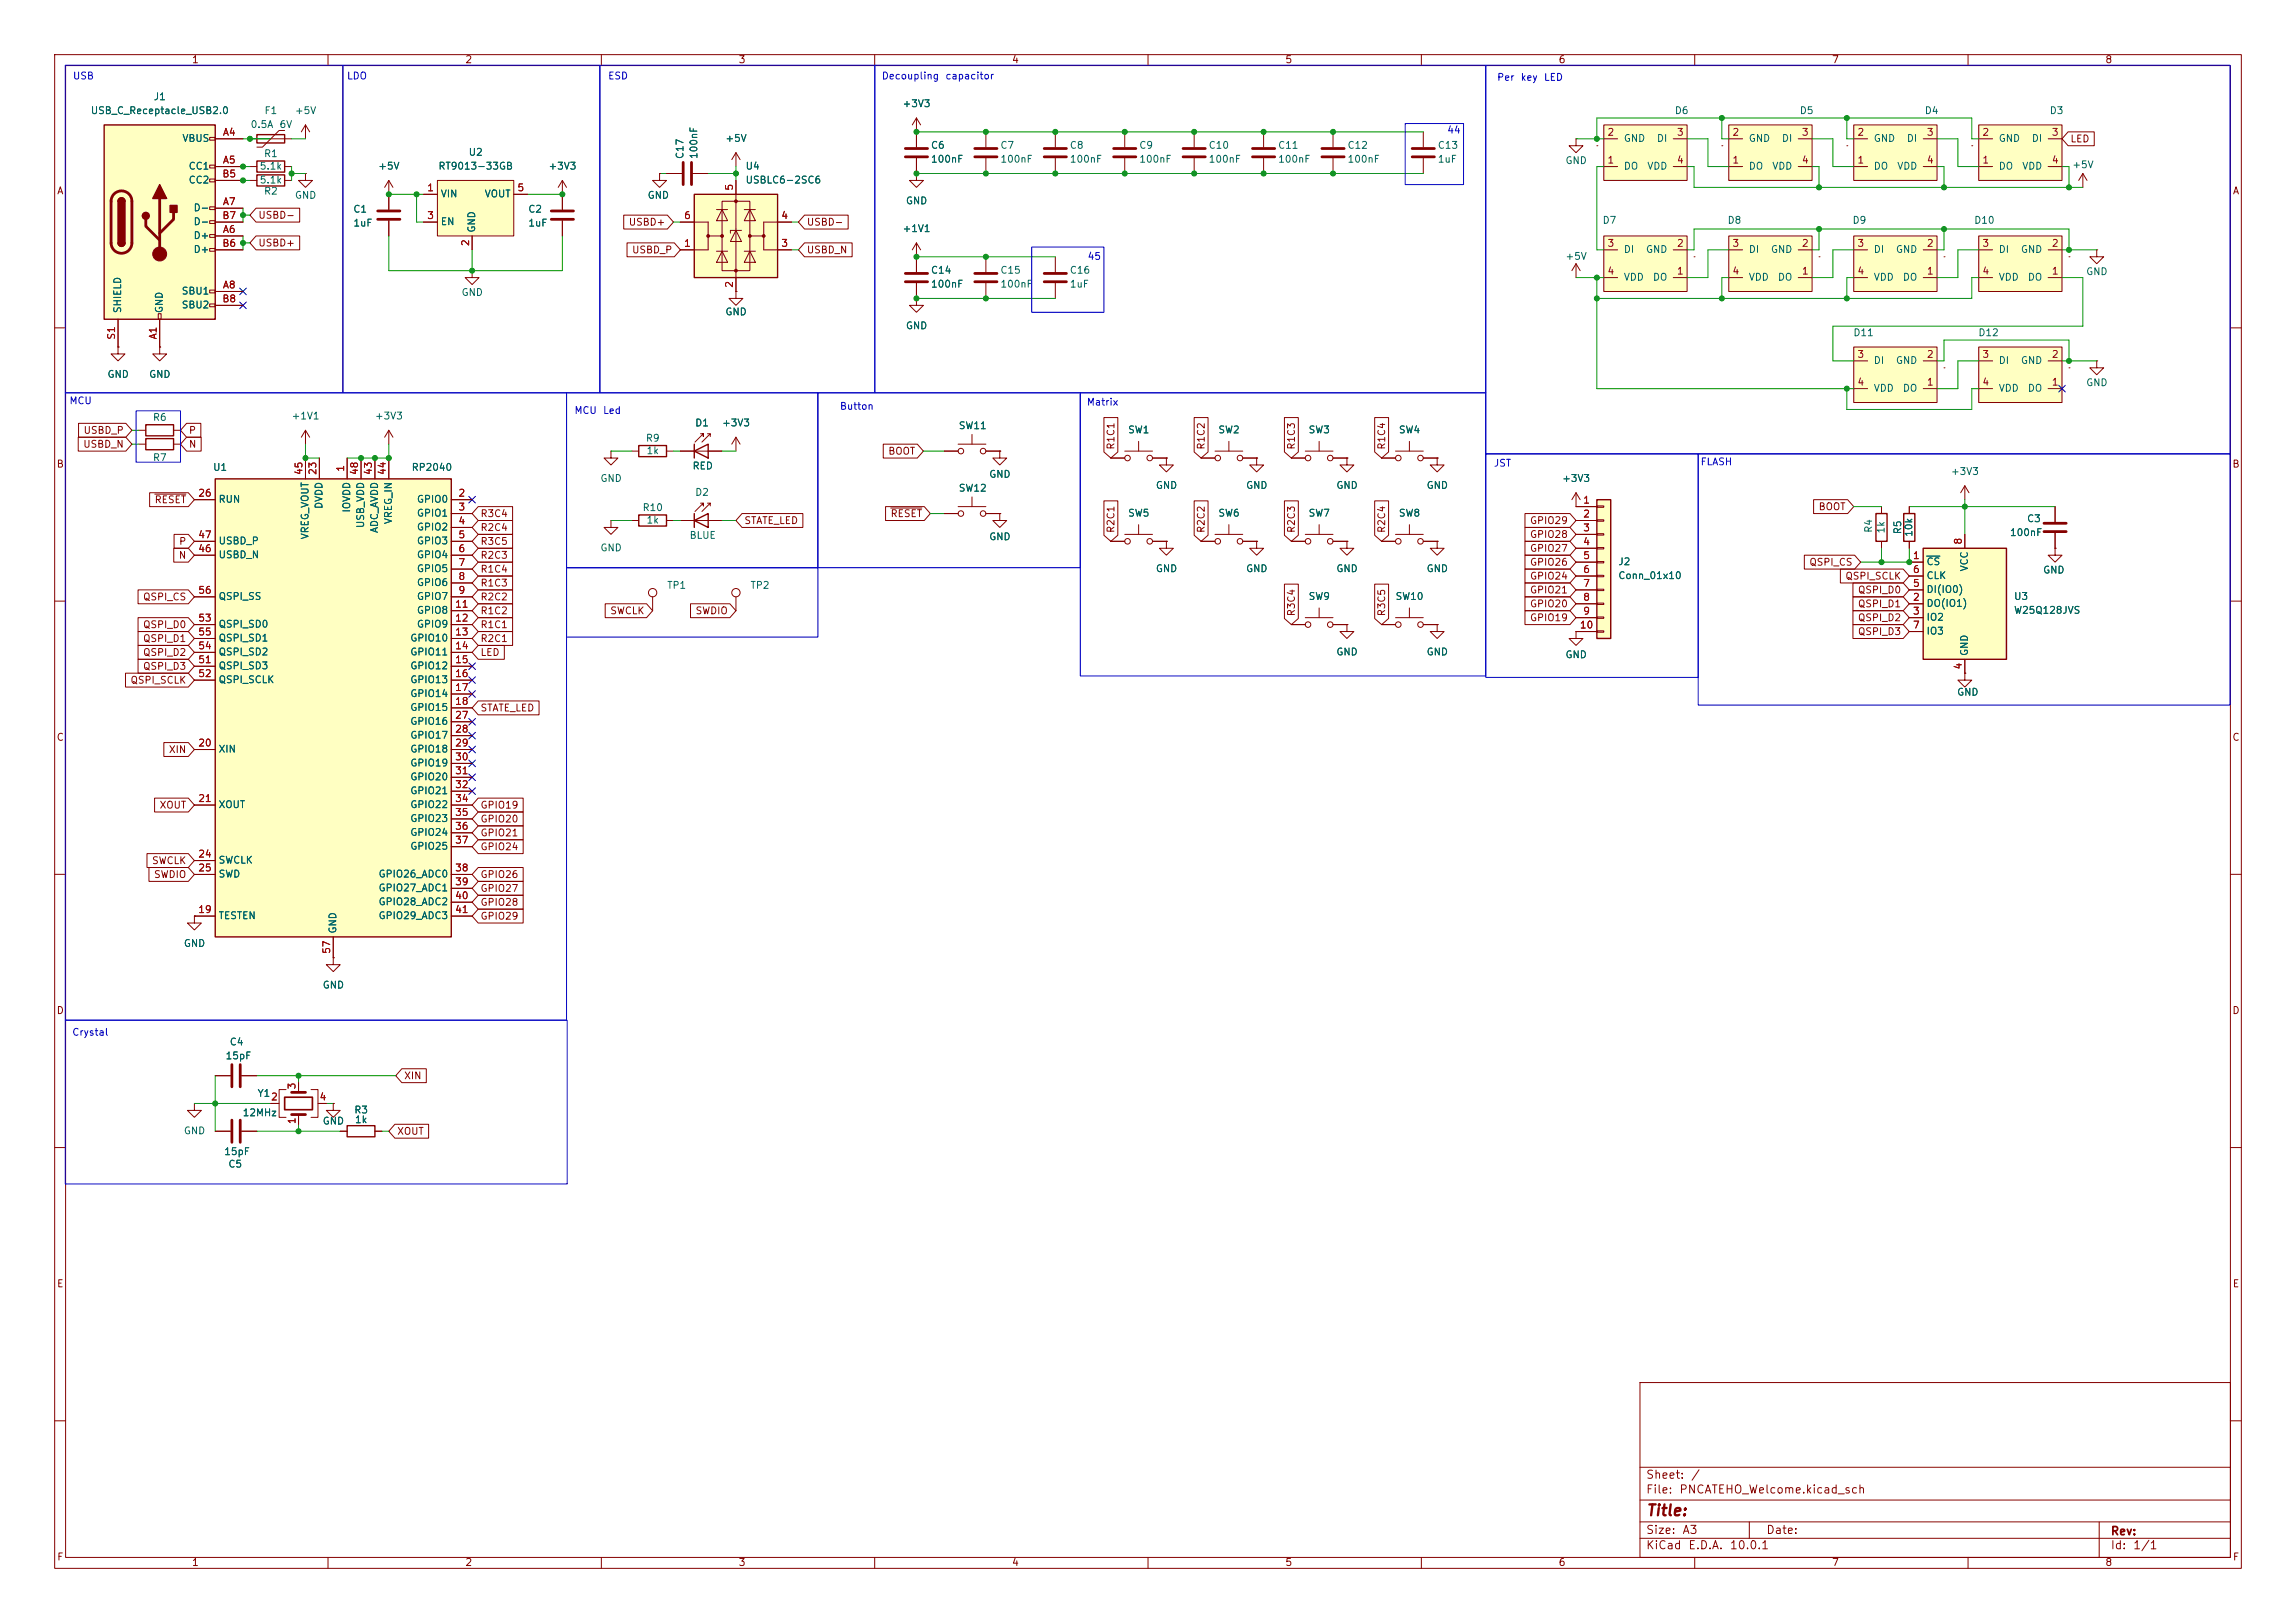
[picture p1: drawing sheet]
<svg xmlns="http://www.w3.org/2000/svg" width="420mm" height="297mm" viewBox="0 0 420 297" stroke-linecap="round" stroke-linejoin="round" font-family="sans-serif">
<defs><g id="words">
<text font-size="2" fill="#840000" x="301" y="277.9">Title:</text>
<g font-size="1.5" fill="#840000">
<text x="301" y="273.7">File:</text>
<text x="301" y="271">Sheet:</text>
<text x="307.1" y="273.7">PNCATEHO_Welcome.kicad_sch</text>
<text x="309.2" y="271">/</text>
<text x="301" y="281.1">Size:</text>
<text x="307.6" y="281.1">A3</text>
<text x="323" y="281.1">Date:</text>
<text x="386" y="281.3">Rev:</text>
<text x="301" y="283.9">KiCad</text>
<text x="308.7" y="283.9">E.D.A.</text>
<text x="316.3" y="283.9">10.0.1</text>
<text x="386" y="283.9">Id:</text>
<text x="390.1" y="283.9">1/1</text>
</g>
<g font-size="1.3" fill="#840000">
<text x="35" y="11.9">1</text>
<text x="85" y="11.9">2</text>
<text x="135" y="11.9">3</text>
<text x="185" y="11.9">4</text>
<text x="235" y="11.9">5</text>
<text x="285" y="11.9">6</text>
<text x="335" y="11.9">7</text>
<text x="385" y="11.9">8</text>
<text x="378.6" y="26.4">LED</text>
<text x="10.3" y="35.9">A</text>
<text x="408.3" y="35.9">A</text>
<text x="47.1" y="40.3">USBD-</text>
<text x="114.9" y="41.6">USBD+</text>
<text x="147.5" y="41.6">USBD-</text>
<text x="47.1" y="45.4">USBD+</text>
<text x="115.5" y="46.7">USBD_P</text>
<text x="147.5" y="46.7">USBD_N</text>
<text x="15.1" y="82.2">USBD_N</text>
<text x="15.2" y="79.7">USBD_P</text>
<text x="34.4" y="79.7">P</text>
<text x="34.4" y="82.2">N</text>
<text x="162.4" y="83.5">BOOT</text>
<text x="204.2" y="82.4" transform="rotate(-90 204.2 82.4)">R1C1</text>
<text x="220.7" y="82.4" transform="rotate(-90 220.7 82.4)">R1C2</text>
<text x="237.2" y="82.4" transform="rotate(-90 237.2 82.4)">R1C3</text>
<text x="253.7" y="82.4" transform="rotate(-90 253.7 82.4)">R1C4</text>
<text x="10.3" y="85.9">B</text>
<text x="408.2" y="85.9">B</text>
<text x="28.2" y="92.4">RESET</text>
<text x="87.8" y="94.9">R3C4</text>
<text x="162.8" y="94.9">RESET</text>
<text x="332.6" y="93.7">BOOT</text>
<text x="32.7" y="100">P</text>
<text x="87.8" y="97.5">R2C4</text>
<text x="87.8" y="100">R3C5</text>
<text x="136" y="96.2">STATE_LED</text>
<text x="204.2" y="97.6" transform="rotate(-90 204.2 97.6)">R2C1</text>
<text x="220.7" y="97.6" transform="rotate(-90 220.7 97.6)">R2C2</text>
<text x="237.2" y="97.6" transform="rotate(-90 237.2 97.6)">R2C3</text>
<text x="253.7" y="97.6" transform="rotate(-90 253.7 97.6)">R2C4</text>
<text x="279.8" y="101.3">GPIO27</text>
<text x="279.8" y="98.7">GPIO28</text>
<text x="279.8" y="96.2">GPIO29</text>
<text x="32.6" y="102.6">N</text>
<text x="87.8" y="107.6">R1C3</text>
<text x="87.8" y="102.6">R2C3</text>
<text x="87.8" y="105.1">R1C4</text>
<text x="279.8" y="106.4">GPIO24</text>
<text x="279.8" y="103.8">GPIO26</text>
<text x="330.9" y="103.8">QSPI_CS</text>
<text x="337.5" y="106.4">QSPI_SCLK</text>
<text x="26.1" y="110.2">QSPI_CS</text>
<text x="87.8" y="110.2">R2C2</text>
<text x="87.8" y="112.7">R1C2</text>
<text x="111.5" y="112.7">SWCLK</text>
<text x="127.1" y="112.7">SWDIO</text>
<text x="237.2" y="112.9" transform="rotate(-90 237.2 112.9)">R3C4</text>
<text x="253.7" y="112.9" transform="rotate(-90 253.7 112.9)">R3C5</text>
<text x="279.8" y="111.4">GPIO20</text>
<text x="279.8" y="108.9">GPIO21</text>
<text x="279.8" y="114">GPIO19</text>
<text x="339.8" y="108.9">QSPI_D0</text>
<text x="339.8" y="114">QSPI_D2</text>
<text x="339.8" y="111.4">QSPI_D1</text>
<text x="26.1" y="117.8">QSPI_D1</text>
<text x="26.1" y="115.3">QSPI_D0</text>
<text x="87.8" y="117.8">R2C1</text>
<text x="87.8" y="115.3">R1C1</text>
<text x="339.8" y="116.5">QSPI_D3</text>
<text x="23.8" y="125.4">QSPI_SCLK</text>
<text x="26.1" y="122.9">QSPI_D3</text>
<text x="26.1" y="120.3">QSPI_D2</text>
<text x="87.8" y="120.3">LED</text>
<text x="87.8" y="130.5">STATE_LED</text>
<text x="10.3" y="135.9">C</text>
<text x="408.2" y="135.9">C</text>
<text x="30.8" y="138.1">XIN</text>
<text x="29.1" y="148.3">XOUT</text>
<text x="87.8" y="148.3">GPIO19</text>
<text x="87.8" y="155.9">GPIO24</text>
<text x="87.8" y="150.8">GPIO20</text>
<text x="87.8" y="153.4">GPIO21</text>
<text x="27.7" y="158.4">SWCLK</text>
<text x="28.1" y="161">SWDIO</text>
<text x="87.8" y="161">GPIO26</text>
<text x="87.8" y="166.1">GPIO28</text>
<text x="87.8" y="163.5">GPIO27</text>
<text x="87.8" y="168.6">GPIO29</text>
<text x="10.3" y="185.9">D</text>
<text x="408.2" y="185.9">D</text>
<text x="73.8" y="197.8">XIN</text>
<text x="72.5" y="208">XOUT</text>
<text x="10.3" y="235.9">E</text>
<text x="408.3" y="235.9">E</text>
<text x="10.3" y="285.9">F</text>
<text x="35" y="286.9">1</text>
<text x="85" y="286.9">2</text>
<text x="135" y="286.9">3</text>
<text x="185" y="286.9">4</text>
<text x="235" y="286.9">5</text>
<text x="285" y="286.9">6</text>
<text x="335" y="286.9">7</text>
<text x="385" y="286.9">8</text>
<text x="408.3" y="285.9">F</text>
</g>
<g font-size="1.3" fill="#0000c2">
<text x="13.2" y="14.8">USB</text>
<text x="63.4" y="14.8">LDO</text>
<text x="111.1" y="14.8">ESD</text>
<text x="161.2" y="14.8">Decoupling</text>
<text x="172.8" y="14.8">capacitor</text>
<text x="273.7" y="15.1">Per</text>
<text x="278.1" y="15.1">key</text>
<text x="282.3" y="15.1">LED</text>
<text x="264.6" y="24.7">44</text>
<text x="198.8" y="47.9">45</text>
<text x="12.6" y="74.3">MCU</text>
<text x="105" y="76.1">MCU</text>
<text x="110.2" y="76.1">Led</text>
<text x="153.5" y="75.3">Button</text>
<text x="198.7" y="74.5">Matrix</text>
<text x="273.2" y="85.7">JST</text>
<text x="311" y="85.4">FLASH</text>
<text x="13.1" y="189.8">Crystal</text>
</g>
<g font-size="1.3" fill="#006464">
<text x="16.5" y="21.2">USB_C_Receptacle_USB2.0</text>
<text x="28" y="18.6">J1</text>
<text x="45.7" y="23.7">0.5А</text>
<text x="48.3" y="21.2">F1</text>
<text x="51" y="23.7">6V</text>
<text x="53.8" y="21.2">+5V</text>
<text x="165" y="19.9">+3V3</text>
<text x="306.3" y="21.2">D6</text>
<text x="329.1" y="21.2">D5</text>
<text x="352" y="21.2">D4</text>
<text x="374.8" y="21.2">D3</text>
<text x="33.3" y="26.3">VBUS</text>
<text x="48.2" y="29.1">R1</text>
<text x="85.6" y="28.8">U2</text>
<text x="125.3" y="29.2" transform="rotate(-90 125.3 29.2)">C17</text>
<text x="127.9" y="29.2" transform="rotate(-90 127.9 29.2)">100nF</text>
<text x="132.6" y="26.3">+5V</text>
<text x="170.2" y="27.5">C6</text>
<text x="182.9" y="27.5">C7</text>
<text x="195.6" y="27.5">C8</text>
<text x="208.3" y="27.5">C9</text>
<text x="221" y="27.5">C10</text>
<text x="233.7" y="27.5">C11</text>
<text x="246.4" y="27.5">C12</text>
<text x="262.9" y="27.5">C13</text>
<text x="296.9" y="26.3">GND</text>
<text x="303" y="26.3">DI</text>
<text x="319.8" y="26.3">GND</text>
<text x="325.8" y="26.3">DI</text>
<text x="342.6" y="26.3">GND</text>
<text x="348.7" y="26.3">DI</text>
<text x="365.5" y="26.3">GND</text>
<text x="371.6" y="26.3">DI</text>
<text x="34.4" y="31.3">CC1</text>
<text x="34.4" y="33.9">CC2</text>
<text x="47.4" y="31.3">5.1k</text>
<text x="47.4" y="33.9">5.1k</text>
<text x="48.2" y="35.9">R2</text>
<text x="69.1" y="31.3">+5V</text>
<text x="80.1" y="31.3">RT9013-33GB</text>
<text x="100.2" y="31.3">+3V3</text>
<text x="136.3" y="33.9">USBLC6-2SC6</text>
<text x="136.3" y="31.3">U4</text>
<text x="170.2" y="30.1">100nF</text>
<text x="182.9" y="30.1">100nF</text>
<text x="195.6" y="30.1">100nF</text>
<text x="208.3" y="30.1">100nF</text>
<text x="221" y="30.1">100nF</text>
<text x="233.7" y="30.1">100nF</text>
<text x="246.4" y="30.1">100nF</text>
<text x="262.9" y="30.1">1uF</text>
<text x="286.3" y="30.3">GND</text>
<text x="296.9" y="31.3">DO</text>
<text x="301.2" y="31.3">VDD</text>
<text x="319.8" y="31.3">DO</text>
<text x="324.1" y="31.3">VDD</text>
<text x="342.6" y="31.3">DO</text>
<text x="346.9" y="31.3">VDD</text>
<text x="365.5" y="31.3">DO</text>
<text x="369.8" y="31.3">VDD</text>
<text x="379" y="31.1">+5V</text>
<text x="35.3" y="39">D-</text>
<text x="35.3" y="41.5">D-</text>
<text x="53.8" y="36.7">GND</text>
<text x="64.5" y="39.2">C1</text>
<text x="64.5" y="41.8">1uF</text>
<text x="80.5" y="36.4">VIN</text>
<text x="80.5" y="41.5">EN</text>
<text x="88.6" y="36.4">VOUT</text>
<text x="96.5" y="39.2">C2</text>
<text x="96.5" y="41.8">1uF</text>
<text x="118.4" y="36.7">GND</text>
<text x="165.6" y="37.7">GND</text>
<text x="293" y="41.2">D7</text>
<text x="315.9" y="41.2">D8</text>
<text x="338.8" y="41.2">D9</text>
<text x="361" y="41.2">D10</text>
<text x="35.3" y="44">D+</text>
<text x="35.3" y="46.6">D+</text>
<text x="87.2" y="42.7" transform="rotate(-90 87.2 42.7)">GND</text>
<text x="165" y="42.8">+1V1</text>
<text x="286.3" y="47.9">+5V</text>
<text x="296.9" y="46.6">DI</text>
<text x="301" y="46.6">GND</text>
<text x="319.8" y="46.6">DI</text>
<text x="323.8" y="46.6">GND</text>
<text x="342.6" y="46.6">DI</text>
<text x="346.7" y="46.6">GND</text>
<text x="365.5" y="46.6">DI</text>
<text x="369.6" y="46.6">GND</text>
<text x="170.2" y="52.9">100nF</text>
<text x="170.2" y="50.4">C14</text>
<text x="182.9" y="52.9">100nF</text>
<text x="182.9" y="50.4">C15</text>
<text x="195.6" y="52.9">1uF</text>
<text x="195.6" y="50.4">C16</text>
<text x="296.9" y="51.7">VDD</text>
<text x="302.3" y="51.7">DO</text>
<text x="319.8" y="51.7">VDD</text>
<text x="325.1" y="51.7">DO</text>
<text x="342.6" y="51.7">VDD</text>
<text x="348" y="51.7">DO</text>
<text x="365.5" y="51.7">VDD</text>
<text x="370.8" y="51.7">DO</text>
<text x="381.5" y="50.6">GND</text>
<text x="22.5" y="57.4" transform="rotate(-90 22.5 57.4)">SHIELD</text>
<text x="30.1" y="57.4" transform="rotate(-90 30.1 57.4)">GND</text>
<text x="33.1" y="54.2">SBU1</text>
<text x="33.1" y="56.7">SBU2</text>
<text x="84.3" y="54.5">GND</text>
<text x="132.6" y="58">GND</text>
<text x="165.6" y="60.6">GND</text>
<text x="338.9" y="61.8">D11</text>
<text x="361.8" y="61.8">D12</text>
<text x="19.6" y="69.4">GND</text>
<text x="27.2" y="69.4">GND</text>
<text x="342.6" y="66.9">DI</text>
<text x="342.6" y="72">VDD</text>
<text x="346.7" y="66.9">GND</text>
<text x="348" y="72">DO</text>
<text x="365.5" y="66.9">DI</text>
<text x="365.5" y="72">VDD</text>
<text x="369.6" y="66.9">GND</text>
<text x="370.8" y="72">DO</text>
<text x="381.5" y="71">GND</text>
<text x="27.9" y="77.3">R6</text>
<text x="53.2" y="77.1">+1V1</text>
<text x="68.5" y="77.1">+3V3</text>
<text x="118" y="81.1">R9</text>
<text x="118.2" y="83.4">1k</text>
<text x="127.1" y="78.3">D1</text>
<text x="132" y="78.3">+3V3</text>
<text x="175.3" y="78.8">SW11</text>
<text x="206.2" y="79.6">SW1</text>
<text x="222.8" y="79.6">SW2</text>
<text x="239.3" y="79.6">SW3</text>
<text x="255.8" y="79.6">SW4</text>
<text x="27.9" y="84.7">R7</text>
<text x="38.9" y="86.5">U1</text>
<text x="75.2" y="86.5">RP2040</text>
<text x="109.7" y="88.5">GND</text>
<text x="126.6" y="86.2">RED</text>
<text x="180.8" y="87.7">GND</text>
<text x="211.3" y="89.8">GND</text>
<text x="227.8" y="89.8">GND</text>
<text x="244.3" y="89.8">GND</text>
<text x="260.9" y="89.8">GND</text>
<text x="285.6" y="88.5">+3V3</text>
<text x="356.8" y="87.2">+3V3</text>
<text x="39.9" y="92.3">RUN</text>
<text x="59.3" y="93.2" transform="rotate(-90 59.3 93.2)">DVDD</text>
<text x="64.4" y="93.9" transform="rotate(-90 64.4 93.9)">IOVDD</text>
<text x="76.2" y="92.3">GPIO0</text>
<text x="76.2" y="94.8">GPIO1</text>
<text x="117.4" y="93.8">R10</text>
<text x="127.1" y="91">D2</text>
<text x="175.3" y="90.3">SW12</text>
<text x="206.2" y="94.8">SW5</text>
<text x="222.8" y="94.8">SW6</text>
<text x="239.3" y="94.8">SW7</text>
<text x="255.8" y="94.8">SW8</text>
<text x="370.7" y="95.9">C3</text>
<text x="39.9" y="99.9">USBD_P</text>
<text x="56.7" y="98.8" transform="rotate(-90 56.7 98.8)">VREG_VOUT</text>
<text x="66.9" y="96.7" transform="rotate(-90 66.9 96.7)">USB_VDD</text>
<text x="69.4" y="97.7" transform="rotate(-90 69.4 97.7)">ADC_AVDD</text>
<text x="72" y="96" transform="rotate(-90 72 96)">VREG_IN</text>
<text x="76.2" y="97.4">GPIO2</text>
<text x="76.2" y="99.9">GPIO3</text>
<text x="109.7" y="101.2">GND</text>
<text x="118.2" y="96.1">1k</text>
<text x="126" y="98.9">BLUE</text>
<text x="180.8" y="99.2">GND</text>
<text x="342.7" y="97.6" transform="rotate(-90 342.7 97.6)">R4</text>
<text x="345" y="97.7" transform="rotate(-90 345 97.7)">1k</text>
<text x="348.1" y="97.9" transform="rotate(-90 348.1 97.9)">R5</text>
<text x="350.1" y="98.3" transform="rotate(-90 350.1 98.3)">10k</text>
<text x="367.6" y="98.4">100nF</text>
<text x="39.9" y="102.5">USBD_N</text>
<text x="76.2" y="102.5">GPIO4</text>
<text x="76.2" y="105">GPIO5</text>
<text x="76.2" y="107.5">GPIO6</text>
<text x="211.3" y="105">GND</text>
<text x="227.8" y="105">GND</text>
<text x="244.3" y="105">GND</text>
<text x="260.9" y="105">GND</text>
<text x="295.9" y="103.7">J2</text>
<text x="295.9" y="106.3">Conn_01x10</text>
<text x="352.3" y="103.7">CS</text>
<text x="352.3" y="106.3">CLK</text>
<text x="360.3" y="104.7" transform="rotate(-90 360.3 104.7)">VCC</text>
<text x="373.6" y="105.3">GND</text>
<text x="39.9" y="110.1">QSPI_SS</text>
<text x="76.2" y="110.1">GPIO7</text>
<text x="76.2" y="112.6">GPIO8</text>
<text x="121.9" y="108.1">TP1</text>
<text x="137.2" y="108.1">TP2</text>
<text x="239.3" y="110.1">SW9</text>
<text x="255.2" y="110.1">SW10</text>
<text x="352.3" y="111.4">DO(IO1)</text>
<text x="352.3" y="113.9">IO2</text>
<text x="352.3" y="108.8">DI(IO0)</text>
<text x="368.3" y="112.6">W25Q128JVS</text>
<text x="368.3" y="110.1">U3</text>
<text x="39.9" y="115.2">QSPI_SD0</text>
<text x="39.9" y="117.7">QSPI_SD1</text>
<text x="74.9" y="117.7">GPIO10</text>
<text x="76.2" y="115.2">GPIO9</text>
<text x="352.3" y="116.4">IO3</text>
<text x="39.9" y="122.8">QSPI_SD3</text>
<text x="39.9" y="125.3">QSPI_SCLK</text>
<text x="39.9" y="120.2">QSPI_SD2</text>
<text x="74.9" y="120.2">GPIO11</text>
<text x="74.9" y="122.8">GPIO12</text>
<text x="74.9" y="125.3">GPIO13</text>
<text x="244.3" y="120.2">GND</text>
<text x="260.9" y="120.2">GND</text>
<text x="286.3" y="120.8">GND</text>
<text x="360.3" y="120.1" transform="rotate(-90 360.3 120.1)">GND</text>
<text x="74.9" y="127.9">GPIO14</text>
<text x="74.9" y="130.4">GPIO15</text>
<text x="357.9" y="127.6">GND</text>
<text x="74.9" y="132.9">GPIO16</text>
<text x="74.9" y="135.5">GPIO17</text>
<text x="39.9" y="138">XIN</text>
<text x="74.9" y="138">GPIO18</text>
<text x="74.9" y="140.6">GPIO19</text>
<text x="74.9" y="143.1">GPIO20</text>
<text x="39.9" y="148.2">XOUT</text>
<text x="74.9" y="145.6">GPIO21</text>
<text x="74.9" y="148.2">GPIO22</text>
<text x="74.9" y="150.7">GPIO23</text>
<text x="74.9" y="153.3">GPIO24</text>
<text x="74.9" y="155.8">GPIO25</text>
<text x="39.9" y="158.3">SWCLK</text>
<text x="39.9" y="160.9">SWD</text>
<text x="69.1" y="160.9">GPIO26_ADC0</text>
<text x="69.1" y="163.4">GPIO27_ADC1</text>
<text x="69.1" y="166">GPIO28_ADC2</text>
<text x="33.5" y="173.6">GND</text>
<text x="39.9" y="168.5">TESTEN</text>
<text x="61.8" y="170.9" transform="rotate(-90 61.8 170.9)">GND</text>
<text x="69.1" y="168.5">GPIO29_ADC3</text>
<text x="58.9" y="181.2">GND</text>
<text x="41.9" y="191.6">C4</text>
<text x="41.2" y="194.2">15pF</text>
<text x="47" y="201">Y1</text>
<text x="33.5" y="207.9">GND</text>
<text x="44.3" y="204.6">12MHz</text>
<text x="58.9" y="206.1">GND</text>
<text x="64.7" y="204.1">R3</text>
<text x="64.8" y="205.8">1k</text>
<text x="40.9" y="211.7">15pF</text>
<text x="41.7" y="214">C5</text>
</g>
<g font-size="1.3" fill="#a90000">
<text x="40.7" y="25.1">A4</text>
<text x="293.9" y="25.1">2</text>
<text x="306.6" y="25.1">3</text>
<text x="316.8" y="25.1">2</text>
<text x="329.5" y="25.1">3</text>
<text x="339.7" y="25.1">2</text>
<text x="352.4" y="25.1">3</text>
<text x="362.5" y="25.1">2</text>
<text x="375.2" y="25.1">3</text>
<text x="40.6" y="32.8">B5</text>
<text x="40.7" y="30.2">A5</text>
<text x="78" y="35.3">1</text>
<text x="94.5" y="35.3">5</text>
<text x="134.4" y="35" transform="rotate(-90 134.4 35)">5</text>
<text x="293.9" y="30.2">1</text>
<text x="306.6" y="30.2">4</text>
<text x="316.8" y="30.2">1</text>
<text x="329.5" y="30.2">4</text>
<text x="339.7" y="30.2">1</text>
<text x="352.4" y="30.2">4</text>
<text x="362.5" y="30.2">1</text>
<text x="375.2" y="30.2">4</text>
<text x="40.6" y="40.4">B7</text>
<text x="40.7" y="37.8">A7</text>
<text x="78" y="40.4">3</text>
<text x="125" y="40.4">6</text>
<text x="142.8" y="40.4">4</text>
<text x="40.6" y="45.5">B6</text>
<text x="40.7" y="42.9">A6</text>
<text x="86.1" y="45.2" transform="rotate(-90 86.1 45.2)">2</text>
<text x="125" y="45.5">1</text>
<text x="142.8" y="45.5">3</text>
<text x="293.9" y="45.5">3</text>
<text x="306.6" y="45.5">2</text>
<text x="316.8" y="45.5">3</text>
<text x="329.5" y="45.5">2</text>
<text x="339.7" y="45.5">3</text>
<text x="352.4" y="45.5">2</text>
<text x="362.5" y="45.5">3</text>
<text x="375.2" y="45.5">2</text>
<text x="40.7" y="53.1">A8</text>
<text x="134.4" y="52.8" transform="rotate(-90 134.4 52.8)">2</text>
<text x="293.9" y="50.5">4</text>
<text x="306.6" y="50.5">1</text>
<text x="316.8" y="50.5">4</text>
<text x="329.5" y="50.5">1</text>
<text x="339.7" y="50.5">4</text>
<text x="352.4" y="50.5">1</text>
<text x="362.5" y="50.5">4</text>
<text x="375.2" y="50.5">1</text>
<text x="40.6" y="55.6">B8</text>
<text x="21.3" y="62.3" transform="rotate(-90 21.3 62.3)">S1</text>
<text x="29" y="62.2" transform="rotate(-90 29 62.2)">A1</text>
<text x="339.7" y="65.8">3</text>
<text x="352.4" y="65.8">2</text>
<text x="362.5" y="65.8">3</text>
<text x="375.2" y="65.8">2</text>
<text x="339.7" y="70.9">4</text>
<text x="352.4" y="70.9">1</text>
<text x="362.5" y="70.9">4</text>
<text x="375.2" y="70.9">1</text>
<text x="55.6" y="87" transform="rotate(-90 55.6 87)">45</text>
<text x="58.2" y="87" transform="rotate(-90 58.2 87)">23</text>
<text x="63.2" y="86.4" transform="rotate(-90 63.2 86.4)">1</text>
<text x="65.8" y="87" transform="rotate(-90 65.8 87)">48</text>
<text x="68.3" y="87" transform="rotate(-90 68.3 87)">43</text>
<text x="70.9" y="87" transform="rotate(-90 70.9 87)">44</text>
<text x="36.2" y="91.2">26</text>
<text x="83.7" y="91.2">2</text>
<text x="83.7" y="93.7">3</text>
<text x="289.5" y="92.5">1</text>
<text x="289.5" y="95">2</text>
<text x="36.2" y="101.3">46</text>
<text x="36.2" y="98.8">47</text>
<text x="83.7" y="96.3">4</text>
<text x="83.7" y="98.8">5</text>
<text x="83.7" y="101.3">6</text>
<text x="289.5" y="97.5">3</text>
<text x="289.5" y="100.1">4</text>
<text x="359.2" y="99.8" transform="rotate(-90 359.2 99.8)">8</text>
<text x="83.7" y="103.9">7</text>
<text x="83.7" y="106.4">8</text>
<text x="289.5" y="102.6">5</text>
<text x="289.5" y="105.2">6</text>
<text x="289.5" y="107.7">7</text>
<text x="349.8" y="102.6">1</text>
<text x="349.8" y="107.7">5</text>
<text x="349.8" y="105.2">6</text>
<text x="36.2" y="109">56</text>
<text x="83.1" y="111.5">11</text>
<text x="83.7" y="109">9</text>
<text x="289.5" y="110.2">8</text>
<text x="289.5" y="112.8">9</text>
<text x="349.8" y="110.2">2</text>
<text x="349.8" y="112.8">3</text>
<text x="36.2" y="114">53</text>
<text x="36.2" y="119.1">54</text>
<text x="36.2" y="116.6">55</text>
<text x="83.1" y="114">12</text>
<text x="83.1" y="116.6">13</text>
<text x="83.1" y="119.1">14</text>
<text x="288.9" y="115.3">10</text>
<text x="349.8" y="115.3">7</text>
<text x="36.2" y="121.7">51</text>
<text x="36.2" y="124.2">52</text>
<text x="83.1" y="121.7">15</text>
<text x="83.1" y="124.2">16</text>
<text x="359.2" y="122.6" transform="rotate(-90 359.2 122.6)">4</text>
<text x="83.1" y="126.7">17</text>
<text x="83.1" y="129.3">18</text>
<text x="83.1" y="131.8">27</text>
<text x="36.2" y="136.9">20</text>
<text x="83.1" y="134.4">28</text>
<text x="83.1" y="136.9">29</text>
<text x="83.1" y="139.4">30</text>
<text x="83.1" y="142">31</text>
<text x="36.2" y="147.1">21</text>
<text x="83.1" y="144.5">32</text>
<text x="83.1" y="147.1">34</text>
<text x="83.1" y="149.6">35</text>
<text x="83.1" y="152.1">36</text>
<text x="83.1" y="154.7">37</text>
<text x="36.2" y="157.2">24</text>
<text x="36.2" y="159.8">25</text>
<text x="83.1" y="159.8">38</text>
<text x="36.2" y="167.4">19</text>
<text x="83.1" y="162.3">39</text>
<text x="83.1" y="164.8">40</text>
<text x="83.1" y="167.4">41</text>
<text x="60.7" y="174.7" transform="rotate(-90 60.7 174.7)">57</text>
<text x="49.5" y="201.7">2</text>
<text x="54.4" y="199.5" transform="rotate(-90 54.4 199.5)">3</text>
<text x="58.3" y="201.7">4</text>
<text x="54.4" y="205.8" transform="rotate(-90 54.4 205.8)">1</text>
</g>
</g></defs>
<g fill="none" stroke="#840000" stroke-width=".18">
<path d="M10 10h400v277h-400zM12 12h396v273h-396zM60 10v2M110 10v2M160 10v2M210 10v2M260 10v2M310 10v2M360 10v2M10 60h2M408 60h2M10 110h2"/>
<path d="M408 110h2M10 160h2M408 160h2M10 210h2M408 210h2M300 253h108v32h-108zM10 260h2M300 278.5h108M300 274.5h108M300 268.5h108M320 278.5v3M384 278.5v6.5"/>
<path d="M408 260h2M60 285v2M110 285v2M160 285v2M210 285v2M260 285v2M300 281.5h108M310 285v2M360 285v2"/>
</g>
<path d="M316.2 43.2h15.3v10.1h-15.3z" fill="#ffffc2"/>
<path d="M316.2 43.2h15.3v10.1h-15.3zM316.2 50.8h2.6M316.2 45.7h2.6M328.9 50.8h2.6M328.9 45.7h2.6M332.7 47h.1M71.1 78.7l-.7 1.3M71.1 78.7l.8 1.3M71.1 78.7v2.6M359.4 88.9l-.8 1.3M359.4 88.9l.8 1.3M359.4 88.9v2.5" fill="none" stroke="#840000" stroke-width=".18"/>
<path d="M351.8 100.3h15.2v20.4h-15.2z" fill="#ffffc2"/>
<path d="M348.2 94h2.1v5.1h-2.1zM351.8 100.3h15.2v20.4h-15.2z" fill="none" stroke="#840000" stroke-width=".25"/>
<g fill="none" stroke="#840000" stroke-width=".18">
<path d="M288.3 90.2l-.8 1.2M288.3 90.2l.8 1.2M288.3 90.2v2.5M349.2 92.7v1.3M349.2 99.1v1.2M359.4 97.8v2.5M375.9 92.7v2.8M375.9 97.5v2.8M349.2 102.9h2.6M349.2 110.5h2.6M349.2 113h2.6M349.2 108h2.6"/>
<path d="M349.2 105.4h2.6M349.2 115.6h2.6M375.9 100.3v1.3h1.3l-1.3 1.3-1.3-1.3h1.3M375.9 100.3h.1M359.4 120.7v2.5"/>
</g>
<path d="M352.4 101.8h2.5" fill="none" stroke="#006464" stroke-width=".18"/>
<path d="M373.9 95.8h4.1M373.9 97.3h4.1" fill="none" stroke="#840000" stroke-width=".51"/>
<path d="M292.1 91.4h2.5v25.4h-2.5z" fill="#ffffc2"/>
<path d="M292.1 91.4h2.5v25.4h-2.5zM343.2 94h2v5.1h-2z" fill="none" stroke="#840000" stroke-width=".25"/>
<g fill="none" stroke="#840000" stroke-width=".18">
<path d="M55.9 78.7l-.8 1.3M55.9 78.7l.7 1.3M55.9 78.7v2.6M288.3 92.7h3.8M288.3 95.3h3.8M288.3 97.8h3.8M292.1 92.6h1.3v.2h-1.3zM292.1 95.1h1.3v.3h-1.3zM292.1 97.7h1.3v.2h-1.3zM344.2 92.7v1.3M344.2 99.1v1.2M288.3 100.3h3.8"/>
<path d="M288.3 102.9h3.8M288.3 105.4h3.8M288.3 108h3.8M288.3 110.5h3.8M288.3 113h3.8M288.3 115.6h3.8M292.1 100.2h1.3v.3h-1.3zM292.1 102.7h1.3v.3h-1.3zM292.1 105.3h1.3v.2h-1.3zM292.1 107.8h1.3v.3h-1.3zM292.1 110.4h1.3v.2h-1.3zM292.1 112.9h1.3v.3h-1.3z"/>
<path d="M292.1 115.4h1.3v.3h-1.3zM359.4 123.2v1.3h1.3l-1.3 1.2-1.3-1.2h1.3M359.4 123.2h.1"/>
</g>
<path d="M339.1 43.2h15.2v10.1h-15.2z" fill="#ffffc2"/>
<path d="M260.3 24.1v2.8M260.3 29v2.8M288.3 25.4v1.3h1.3l-1.3 1.2-1.3-1.2h1.3M288.3 25.4h.1M339.1 43.2h15.2v10.1h-15.2zM339.1 50.8h2.5M339.1 45.7h2.5M351.8 50.8h2.5M351.8 45.7h2.5M355.6 47h.1" fill="none" stroke="#840000" stroke-width=".18"/>
<path d="M258.3 27.2h4.1M258.3 28.7h4.1" fill="none" stroke="#840000" stroke-width=".51"/>
<path d="M293.4 43.2h15.2v10.1h-15.2z" fill="#ffffc2"/>
<path d="M288.3 48.3l-.8 1.2M288.3 48.3l.8 1.2M288.3 48.3v2.5M293.4 43.2h15.2v10.1h-15.2zM293.4 50.8h2.5M293.4 45.7h2.5M306.1 50.8h2.5M306.1 45.7h2.5M309.9 47h.1" fill="none" stroke="#840000" stroke-width=".18"/>
<path d="M293.4 22.9h15.2v10.1h-15.2z" fill="#ffffc2"/>
<path d="M231.1 24.1v2.8M231.1 29v2.8M243.8 24.1v2.8M243.8 29v2.8M292.1 26.7h.1M293.4 22.9h15.2v10.1h-15.2zM293.4 30.5h2.5M293.4 25.4h2.5M306.1 30.5h2.5M306.1 25.4h2.5" fill="none" stroke="#840000" stroke-width=".18"/>
<path d="M229.1 27.2h4.1M229.1 28.7h4.1M241.8 27.2h4.1M241.8 28.7h4.1" fill="none" stroke="#840000" stroke-width=".51"/>
<path d="M316.2 22.9h15.3v10.1h-15.3z" fill="#ffffc2"/>
<path d="M315 26.7h.1M316.2 22.9h15.3v10.1h-15.3zM316.2 30.5h2.6M316.2 25.4h2.6M328.9 30.5h2.6M328.9 25.4h2.6" fill="none" stroke="#840000" stroke-width=".18"/>
<path d="M339.1 63.5h15.2v10.2h-15.2z" fill="#ffffc2"/>
<path d="M45.7 25.4h7.6M52.1 23.9h-1l-3.1 3h-1M339.1 63.5h15.2v10.2h-15.2zM339.1 71.1h2.5M339.1 66h2.5M351.8 71.1h2.5M351.8 66h2.5M355.6 67.3h.1M115.6 95.3h1.2M121.9 95.3h1.3" fill="none" stroke="#840000" stroke-width=".18"/>
<path d="M47 24.6h5.1v1.6h-5.1zM116.8 94.2h5.1v2.1h-5.1z" fill="none" stroke="#840000" stroke-width=".25"/>
<path d="M19 22.9h20.4v35.5h-20.4z" fill="#ffffc2"/>
<g fill="none" stroke="#840000" stroke-width=".18">
<path d="M38.4 25.1h1v.6h-1zM38.4 30.2h1v.5h-1zM38.4 32.8h1v.5h-1zM38.4 37.8h1v.6h-1zM39.4 25.4h5M39.4 30.5h5M39.4 38.1h5M39.4 33h5M120.6 31.8v1.2h1.3l-1.3 1.3-1.2-1.3h1.2M120.6 31.8h.1M121.9 31.8h2.8M126.7 31.8h2.8"/>
<path d="M134.6 27.9l-.7 1.3M134.6 27.9l.8 1.3M134.6 27.9v2.6M21.6 58.4v5.1M29 57.4h.5v1h-.5zM29.2 58.4v5.1M38.4 40.4h1v.5h-1zM38.4 42.9h1v.5h-1zM38.4 45.5h1v.5h-1zM38.4 53.1h1v.5h-1zM38.4 55.6h1v.5h-1zM39.4 43.2h5"/>
<path d="M39.4 53.3h5M39.4 45.7h5M39.4 40.6h5M39.4 55.9h5M21.6 63.5v1.3h1.3l-1.3 1.2-1.3-1.2h1.3M21.6 63.5h.1M29.2 63.5v1.3h1.3l-1.3 1.2-1.3-1.2h1.3M29.2 63.5h.1"/>
</g>
<path d="M19 22.9h20.4v35.5h-20.4zM21.6 36.8a.64 .64 0 0 1 .6-.6 .64 .64 0 0 1 .7 .6M21.6 44.5a.64 .64 0 0 0 .6 .6 .64 .64 0 0 0 .7-.6" fill="none" stroke="#840000" stroke-width=".25"/>
<path d="M20.9 35.5a1.9 1.9 0 0 1 2-.4 1.9 1.9 0 0 1 1.2 1.7v7.7a1.91 1.91 0 0 1-1.9 1.8 1.91 1.91 0 0 1-1.9-1.8v-7.8l.2-.7zM29.2 36.3v10.2M31.7 38.9v1.2l-2.5 2.6M125 29.7v4.1M126.5 29.7v4.1M26.7 40.1v1.3l2.5 2.5" fill="none" stroke="#840000" stroke-width=".51"/>
<g fill="#840000" stroke="#840000" stroke-width=".25">
<path d="M21.6 36.8h1.3v7.7h-1.3z"/>
<path d="M21.8 36.4a.64 .64 0 0 1 .7-.2 .64 .64 0 0 1 .4 .6h-1.3z"/>
<path d="M21.6 44.5h1.3a.64 .64 0 0 1-.7 .6 .64 .64 0 0 1-.6-.6z"/>
<path d="M29.2 33.8l1.3 2.5h-2.6z"/>
<path d="M31.1 37.6h1.3v1.3h-1.3z"/>
<circle cx="26.7" cy="39.5" r=".63"/>
</g>
<circle cx="29.2" cy="46.5" r="1.27" fill="#840000" stroke="#840000" stroke-width=".18"/>
<path d="M127 35.6h15.2v15.2h-15.2z" fill="#ffffc2"/>
<path d="M127 35.6h15.2v15.2h-15.2z" fill="none" stroke="#840000" stroke-width=".25"/>
<g fill="none" stroke="#840000" stroke-width=".18">
<path d="M131.1 38.4h2M132.1 36.8h5.1v12.7h-5.1zM132.1 38.4l1 2h-2zM134.6 33v20.3M136.1 38.4h2.1M137.2 38.4l1 2h-2.1zM124.5 40.6h5v2.6h2.6M129.5 43.2v2.5h-5M131.1 46h2M132.1 46l1 2h-2zM134.6 42.2l1 2h-2zM134.6 53.3v1.3h1.3l-1.3 1.3-1.3-1.3h1.3"/>
<path d="M134.6 53.3h.1M135.6 42.2h-2v.5M136.1 46h2.1M137.2 46l1 2h-2.1zM139.7 43.2v2.5h5.1M144.8 40.6h-5.1v2.6h-2.5M111.8 95.3v1.2h1.2l-1.2 1.3-1.3-1.3h1.3M111.8 95.3h.1"/>
</g>
<g fill="#840000" stroke="#840000" stroke-width=".18">
<circle cx="129.5" cy="43.2" r=".25"/>
<circle cx="132.1" cy="43.2" r=".25"/>
<circle cx="134.6" cy="36.8" r=".25"/>
<circle cx="134.6" cy="49.5" r=".25"/>
<circle cx="137.2" cy="43.2" r=".25"/>
<circle cx="139.7" cy="43.2" r=".25"/>
</g>
<path d="M361.9 43.2h15.3v10.1h-15.3z" fill="#ffffc2"/>
<g fill="none" stroke="#840000" stroke-width=".18">
<path d="M167.6 31.8v1.2h1.3l-1.3 1.3-1.2-1.3h1.2M167.6 31.8h.1M167.6 21.6v5.3M167.6 29v2.8M167.6 21.6l-.7 1.3M167.6 21.6l.8 1.3M180.3 24.1v2.8M180.3 29v2.8M193 24.1v2.8M193 29v2.8M205.7 24.1v2.8M205.7 29v2.8"/>
<path d="M218.4 24.1v2.8M218.4 29v2.8M167.6 54.6v1.3h1.3l-1.3 1.3-1.2-1.3h1.2M167.6 54.6h.1M167.6 44.5l-.7 1.2M167.6 44.5l.8 1.2M167.6 44.5v5.3M167.6 51.8v2.8M180.3 47v2.8M180.3 51.8v2.8M193 47v2.8M193 51.8v2.8"/>
<path d="M361.9 43.2h15.3v10.1h-15.3zM361.9 50.8h2.6M361.9 45.7h2.6M374.6 50.8h2.6M374.6 45.7h2.6M378.5 47h.1M383.5 45.7v1.3h1.3l-1.3 1.3-1.2-1.3h1.2M383.5 45.7h.1M25.4 78.7h1.3M31.7 78.7h1.3M128.1 79.4h.6v.5v-.5l-1.6 1.5M129.4 79.4h.5"/>
<path d="M129.9 79.9v-.5l-1.5 1.5M177.8 79.5v1.8M25.4 81.3h1.3M31.7 81.3h1.3M111.8 82.6v1.2h1.2l-1.2 1.3-1.3-1.3h1.3M111.8 82.6h.1M115.6 82.6h1.2M121.9 82.6h1.3M124.5 82.6h7.6M124.5 95.3h7.6M128.1 92.1h.6v.5v-.5l-1.6 1.5M129.4 92.1h.5"/>
<path d="M129.9 92.6v-.5l-1.5 1.5M134.6 80v2.6M134.6 80l-.7 1.3M134.6 80l.8 1.3M172.7 82.6h2.6M172.7 94h2.6M175.3 81.3h5M175.3 92.7h5M177.8 90.9v1.8M180.3 82.6h2.6M180.3 94h2.6M182.9 82.6v1.2h1.2l-1.2 1.3-1.3-1.3h1.3"/>
<path d="M182.9 82.6h.1M182.9 94v1.3h1.2l-1.2 1.2-1.3-1.2h1.3M182.9 94h.1M203.2 99.1h2.5M203.2 83.8h2.5M205.7 82.6h5.1M205.7 97.8h5.1M208.3 80.8v1.8M208.3 96v1.8M210.8 99.1h2.6M210.8 83.8h2.6M213.4 83.8v1.3h1.2l-1.2 1.3-1.3-1.3h1.3"/>
<path d="M213.4 83.8h.1M119.4 109.2v2.6M134.6 109.2v2.6M236.2 114.3h2.6M238.8 113h5M241.3 111.3v1.7M243.8 114.3h2.6M246.4 114.3v1.3h1.2l-1.2 1.2-1.3-1.2h1.3M246.4 114.3h.1M252.7 114.3h2.6M255.3 113h5M257.8 111.3v1.7"/>
<path d="M260.3 114.3h2.6M262.9 114.3v1.3h1.3l-1.3 1.2-1.3-1.2h1.3M262.9 114.3h.1"/>
<circle cx="175.8" cy="82.6" r=".51"/>
<circle cx="175.8" cy="94" r=".51"/>
<circle cx="179.8" cy="82.6" r=".51"/>
<circle cx="179.8" cy="94" r=".51"/>
<circle cx="206.2" cy="83.8" r=".51"/>
<circle cx="206.2" cy="99.1" r=".51"/>
<circle cx="210.3" cy="83.8" r=".51"/>
<circle cx="210.3" cy="99.1" r=".51"/>
<circle cx="119.4" cy="108.5" r=".76"/>
<circle cx="134.6" cy="108.5" r=".76"/>
<circle cx="239.3" cy="114.3" r=".51"/>
<circle cx="243.3" cy="114.3" r=".51"/>
<circle cx="255.8" cy="114.3" r=".51"/>
<circle cx="259.8" cy="114.3" r=".51"/>
</g>
<path d="M26.7 77.7h5v2.1h-5zM26.7 80.3h5v2h-5zM116.8 81.5h5.1v2.1h-5.1zM127 82.6l2.5-1.3v2.5zM127 95.3l2.5-1.3v2.5zM127 81.3v2.5M127 94v2.5" fill="none" stroke="#840000" stroke-width=".25"/>
<g fill="none" stroke="#840000" stroke-width=".51">
<path d="M165.6 27.2h4.1M165.6 28.7h4.1M178.3 27.2h4.1M178.3 28.7h4.1M191 27.2h4.1M191 28.7h4.1M203.7 27.2h4.1M203.7 28.7h4.1M216.4 27.2h4.1M216.4 28.7h4.1M165.6 50h4.1M165.6 51.6h4.1"/>
<path d="M178.3 50h4.1M178.3 51.6h4.1M191 50h4.1M191 51.6h4.1"/>
</g>
<path d="M361.9 63.5h15.3v10.2h-15.3z" fill="#ffffc2"/>
<path d="M361.9 63.5h15.3v10.2h-15.3zM361.9 71.1h2.6M361.9 66h2.6M374.6 71.1h2.6M374.6 66h2.6M378.5 67.3h.1M383.5 66v1.3h1.3l-1.3 1.3-1.2-1.3h1.2M383.5 66h.1" fill="none" stroke="#840000" stroke-width=".18"/>
<path d="M361.9 22.9h15.3v10.1h-15.3z" fill="#ffffc2"/>
<path d="M360.7 26.7h.1M361.9 22.9h15.3v10.1h-15.3zM361.9 30.5h2.6M361.9 25.4h2.6M374.6 30.5h2.6M374.6 25.4h2.6" fill="none" stroke="#840000" stroke-width=".18"/>
<path d="M339.1 22.9h15.2v10.1h-15.2z" fill="#ffffc2"/>
<g fill="none" stroke="#840000" stroke-width=".18">
<path d="M55.9 31.8v1.2h1.2l-1.2 1.3-1.3-1.3h1.3M55.9 31.8h.1M337.8 26.7h.1M339.1 22.9h15.2v10.1h-15.2zM339.1 30.5h2.5M339.1 25.4h2.5M351.8 30.5h2.5M351.8 25.4h2.5M381 31.8l-.8 1.2M381 31.8l.8 1.2M381 31.8v2.5M213.4 99.1v1.2h1.2l-1.2 1.3-1.3-1.3h1.3"/>
<path d="M213.4 99.1h.1M219.7 99.1h2.5M219.7 83.8h2.5M222.2 97.8h5.1M222.2 82.6h5.1M224.8 80.8v1.8M224.8 96v1.8M227.3 99.1h2.6M227.3 83.8h2.6M229.9 83.8v1.3h1.2l-1.2 1.3-1.3-1.3h1.3M229.9 83.8h.1M229.9 99.1v1.2h1.2l-1.2 1.3-1.3-1.3h1.3"/>
<path d="M229.9 99.1h.1M236.2 99.1h2.6M236.2 83.8h2.6M238.8 97.8h5M238.8 82.6h5M241.3 80.8v1.8M241.3 96v1.8M243.8 99.1h2.6M243.8 83.8h2.6M246.4 99.1v1.2h1.2l-1.2 1.3-1.3-1.3h1.3M246.4 99.1h.1M246.4 83.8v1.3h1.2l-1.2 1.3-1.3-1.3h1.3"/>
<path d="M246.4 83.8h.1M252.7 99.1h2.6M252.7 83.8h2.6M255.3 97.8h5M255.3 82.6h5M257.8 80.8v1.8M257.8 96v1.8M260.3 99.1h2.6M260.3 83.8h2.6M262.9 99.1v1.2h1.3l-1.3 1.3-1.3-1.3h1.3M262.9 99.1h.1M262.9 83.8v1.3h1.3l-1.3 1.3-1.3-1.3h1.3"/>
<path d="M262.9 83.8h.1M288.3 115.6v1.2h1.3l-1.3 1.3-1.3-1.3h1.3M288.3 115.6h.1"/>
<circle cx="222.8" cy="83.8" r=".51"/>
<circle cx="222.8" cy="99.1" r=".51"/>
<circle cx="226.8" cy="83.8" r=".51"/>
<circle cx="226.8" cy="99.1" r=".51"/>
<circle cx="239.3" cy="83.8" r=".51"/>
<circle cx="239.3" cy="99.1" r=".51"/>
<circle cx="243.3" cy="99.1" r=".51"/>
<circle cx="243.3" cy="83.8" r=".51"/>
<circle cx="255.8" cy="83.8" r=".51"/>
<circle cx="255.8" cy="99.1" r=".51"/>
<circle cx="259.8" cy="99.1" r=".51"/>
<circle cx="259.8" cy="83.8" r=".51"/>
</g>
<path d="M80 33h14v10.2h-14z" fill="#ffffc2"/>
<g fill="none" stroke="#840000" stroke-width=".18">
<path d="M77.5 35.6h2.5M80 33h14v10.2h-14zM94 35.6h2.5M102.9 33l-.8 1.3M102.9 33l.7 1.3M102.9 33v5.4M77.5 40.6h2.5M86.4 49.5v1.3h1.2l-1.2 1.3-1.3-1.3h1.3M86.4 49.5h.1M86.4 43.2v2.5M102.9 40.4v2.8M61 175.3v1.2h1.2l-1.2 1.3-1.3-1.3h1.3"/>
<path d="M61 175.3h.1M52.3 199.4h-1.2v5.1h1.2M54.6 198.1v1.8M56.9 199.4h1.3v5.1h-1.3M39.4 207h2.8M44.2 207h2.8M49.5 201.9h1.6M54.6 204v1.7M58.2 201.9h1.5"/>
</g>
<path d="M100.8 38.6h4.1M100.8 40.1h4.1M53.3 199.9h2.6M42.4 205v4M43.9 205v4M53.3 204h2.6" fill="none" stroke="#840000" stroke-width=".51"/>
<path d="M52.1 200.8h5v2.3h-5z" fill="none" stroke="#840000" stroke-width=".3"/>
<path d="M39.4 87.6h43.1v83.9h-43.1z" fill="#ffffc2"/>
<path d="M47 29.5h5.1v2h-5.1zM47 32h5.1v2h-5.1zM39.4 87.6h43.1v83.9h-43.1zM63.5 206h5.1v2h-5.1z" fill="none" stroke="#840000" stroke-width=".25"/>
<g fill="none" stroke="#840000" stroke-width=".18">
<path d="M39.4 30.5h5M39.4 33h5M39.4 25.4h5M39.4 38.1h5M45.7 30.5h1.3M45.7 33h1.3M46.8 38.1h8v2.5h-8l-1.1-1.2zM52.1 30.5h1.2M52.1 33h1.2M55.9 22.9v2.5M55.9 22.9l-.8 1.2M55.9 22.9l.7 1.2"/>
<path d="M71.1 33v5.4M71.1 33l-.7 1.3M71.1 33l.8 1.3M77.5 35.6h2.5M94 35.6h2.5M102.9 35.6v2.8M114.1 39.4h8l1.1 1.2-1.1 1.3h-8zM120.6 31.8h.1M121.9 31.8h2.8M126.7 31.8h2.8M134.6 33v2.6M147.2 39.4h7.9v2.5h-7.9l-1.2-1.3z"/>
<path d="M167.6 31.8h.1M167.6 24.1v2.8M167.6 29v2.8M378.3 24.1h4.8v2.6h-4.8l-1.1-1.3zM21.6 58.4v5.1M29.2 58.4v5.1M39.4 40.6h5M39.4 43.2h5M39.4 53.3h5M39.4 45.7h5M39.4 55.9h5M46.8 43.2h8v2.5h-8l-1.1-1.2z"/>
<path d="M71.1 40.4v2.8M77.5 40.6h2.5M86.4 43.2v2.5M102.9 40.4v2.8M114.7 44.4h8.6l1.2 1.3-1.2 1.3h-8.6zM124.5 40.6h2.5M124.5 45.7h2.5M134.6 53.3h.1M134.6 50.8v2.5M142.2 40.6h2.6M142.2 45.7h2.6M147.2 44.4h8.7v2.6h-8.7l-1.2-1.3z"/>
<path d="M167.6 54.6h.1M167.6 47v2.8M167.6 51.8v2.8M14.4 77.5h8.6l1.1 1.2-1.1 1.3h-8.6zM21.6 63.5h.1M29.2 63.5h.1M34.1 77.5h2.6v2.5h-2.6l-1.1-1.3zM201.9 76.4h2.6v6.3l-1.3 1.1-1.3-1.1zM218.4 76.4h2.6v6.3l-1.3 1.1-1.3-1.1zM234.9 76.4h2.6v6.3l-1.3 1.1-1.3-1.1zM251.5 76.4h2.5v6.3l-1.3 1.1-1.2-1.1zM14.3 80h8.7l1.1 1.3-1.1 1.3h-8.7z"/>
<path d="M27.4 90.2h7l1.2 1.2-1.2 1.3h-7zM28.3 90.4h5.7M31.8 97.8h2.6l1.2 1.3-1.2 1.2h-2.6zM34.1 80h2.7v2.6h-2.7l-1.1-1.3zM35.6 91.4h3.8M35.6 99.1h3.8M55.9 83.8v3.8M58.4 83.8v3.8M63.5 83.8v3.8M66 83.8v3.8M68.6 83.8v3.8M71.1 83.8v3.8"/>
<path d="M82.5 91.4h3.9M82.5 94h3.9M82.5 96.5h3.9M82.5 99.1h3.9M87.5 92.7h6.3v2.6h-6.3l-1.1-1.3zM87.5 95.2h6.3v2.6h-6.3l-1.1-1.3zM87.5 97.8h6.3v2.5h-6.3l-1.1-1.2zM124.5 82.6h2.5M129.5 82.6h2.6M135.7 94h11.2v2.5h-11.2l-1.1-1.2zM161.6 81.3h6.2l1.1 1.3-1.1 1.2h-6.2zM162 92.7h7.1l1.1 1.3-1.1 1.3h-7.1z"/>
<path d="M162.9 93h5.7M172.7 94h2.6M172.7 82.6h2.6M180.3 94h2.6M180.3 82.6h2.6M182.9 82.6h.1M182.9 94h.1M201.9 91.7h2.6v6.2l-1.3 1.2-1.3-1.2zM203.2 99.1h2.5M203.2 83.8h2.5M210.8 99.1h2.6M210.8 83.8h2.6"/>
<path d="M213.4 83.8h.1M213.4 99.1h.1M218.4 91.7h2.6v6.2l-1.3 1.2-1.3-1.2zM219.7 99.1h2.5M219.7 83.8h2.5M227.3 99.1h2.6M227.3 83.8h2.6M229.9 83.8h.1M229.9 99.1h.1M234.9 91.7h2.6v6.2l-1.3 1.2-1.3-1.2zM236.2 99.1h2.6M236.2 83.8h2.6"/>
<path d="M243.8 99.1h2.6M243.8 83.8h2.6M246.4 99.1h.1M246.4 83.8h.1M251.5 91.7h2.5v6.2l-1.3 1.2-1.2-1.2zM252.7 99.1h2.6M252.7 83.8h2.6M260.3 99.1h2.6M260.3 83.8h2.6M262.9 99.1h.1M262.9 83.8h.1M279 99.1h8.2l1.1 1.2-1.1 1.3h-8.2z"/>
<path d="M279 96.5h8.2l1.1 1.3-1.1 1.3h-8.2zM279 94h8.2l1.1 1.3-1.1 1.2h-8.2zM288.3 92.7h3.8M288.3 95.3h3.8M288.3 97.8h3.8M331.7 91.4h6.3l1.1 1.3-1.1 1.3h-6.3zM349.2 92.7v1.3M349.2 99.1v1.2M359.4 97.8v2.5M375.9 92.7v2.8M375.9 97.5v2.8M25.3 107.9h9.1l1.2 1.3-1.2 1.3h-9.1z"/>
<path d="M25.3 115.6h9.1l1.2 1.2-1.2 1.3h-9.1zM25.3 113h9.1l1.2 1.3-1.2 1.3h-9.1zM25.3 118.1h9.1l1.2 1.3-1.2 1.3h-9.1zM31.8 100.3h2.6l1.2 1.3-1.2 1.3h-2.6zM35.6 101.6h3.8M35.6 109.2h3.8M35.6 114.3h3.8M35.6 116.8h3.8M35.6 119.4h3.8M82.5 101.6h3.9M82.5 104.1h3.9M82.5 106.7h3.9"/>
<path d="M82.5 109.2h3.9M82.5 111.8h3.9M82.5 114.3h3.9M82.5 116.8h3.9M82.5 119.4h3.9M87.5 118.1h4.8v2.6h-4.8l-1.1-1.3zM87.5 115.6h6.3v2.5h-6.3l-1.1-1.3zM87.5 113h6.3v2.6h-6.3l-1.1-1.3zM87.5 105.4h6.3v2.6h-6.3l-1.1-1.3zM87.5 107.9h6.3v2.6h-6.3l-1.1-1.3zM87.5 110.5h6.3v2.5h-6.3l-1.1-1.2zM87.5 100.3h6.3v2.6h-6.3l-1.1-1.3z"/>
<path d="M87.5 102.9h6.3v2.5h-6.3l-1.1-1.3zM110.7 110.5h7.6l1.1 1.3-1.1 1.2h-7.6zM126.3 110.5h7.2l1.1 1.3-1.1 1.2h-7.2zM234.9 106.9h2.6v6.3l-1.3 1.1-1.3-1.1zM236.2 114.3h2.6M243.8 114.3h2.6M246.4 114.3h.1M251.5 106.9h2.5v6.3l-1.3 1.1-1.2-1.1zM252.7 114.3h2.6M260.3 114.3h2.6M262.9 114.3h.1M279 109.2h8.2l1.1 1.3-1.1 1.3h-8.2z"/>
<path d="M279 104.1h8.2l1.1 1.3-1.1 1.3h-8.2zM279 106.7h8.2l1.1 1.3-1.1 1.2h-8.2zM279 111.8h8.2l1.1 1.2-1.1 1.3h-8.2zM279 101.6h8.2l1.1 1.3-1.1 1.2h-8.2zM288.3 115.6h.1M288.3 102.9h3.8M288.3 110.5h3.8M288.3 113h3.8M288.3 108h3.8M288.3 105.4h3.8M288.3 115.6h3.8M288.3 100.3h3.8"/>
<path d="M330.1 101.6h9.1l1.2 1.3-1.2 1.2h-9.1zM336.6 104.1h11.5l1.1 1.3-1.1 1.3h-11.5zM338.9 106.7h9.2l1.1 1.3-1.1 1.2h-9.2zM338.9 114.3h9.2l1.1 1.3-1.1 1.2h-9.2zM338.9 111.8h9.2l1.1 1.2-1.1 1.3h-9.2zM338.9 109.2h9.2l1.1 1.3-1.1 1.3h-9.2zM349.2 102.9h2.6M349.2 110.5h2.6M349.2 113h2.6M349.2 108h2.6M349.2 105.4h2.6M349.2 115.6h2.6"/>
<path d="M375.9 100.3h.1M23 123.2h11.4l1.2 1.3-1.2 1.2h-11.4zM25.3 120.6h9.1l1.2 1.3-1.2 1.3h-9.1zM30 135.9h4.4l1.2 1.3-1.2 1.2h-4.4zM35.6 121.9h3.8M35.6 124.5h3.8M35.6 137.2h3.8M82.5 121.9h3.9M82.5 124.5h3.9M82.5 127h3.9M82.5 129.5h3.9M82.5 137.2h3.9"/>
<path d="M82.5 132.1h3.9M82.5 134.6h3.9M82.5 139.7h3.9M87.5 128.3h11.1v2.5h-11.1l-1.1-1.3zM359.4 123.2h.1M359.4 120.7v2.5M26.9 156.2h7.5l1.2 1.3-1.2 1.3h-7.5zM27.2 158.7h7.2l1.2 1.3-1.2 1.3h-7.2zM28.3 146h6.1l1.2 1.3-1.2 1.3h-6.1zM35.6 147.3h3.8M35.6 157.5h3.8M82.5 147.3h3.9"/>
<path d="M82.5 142.2h3.9M82.5 144.8h3.9M82.5 149.9h3.9M82.5 152.4h3.9M82.5 154.9h3.9M87.5 153.7h8.2v2.5h-8.2l-1.1-1.3zM87.5 148.6h8.2v2.5h-8.2l-1.1-1.2zM87.5 151.1h8.2v2.6h-8.2l-1.1-1.3zM87.5 158.7h8.2v2.6h-8.2l-1.1-1.3zM87.5 146h8.2v2.6h-8.2l-1.1-1.3zM35.6 167.6v1.3h1.2l-1.2 1.3-1.3-1.3h1.3M35.6 167.6h.1"/>
<path d="M35.6 167.6h3.8M35.6 160h3.8M61 175.3h.1M61 171.5v3.8M82.5 167.6h3.9M82.5 160h3.9M82.5 162.6h3.9M82.5 165.1h3.9M87.5 163.8h8.2v2.6h-8.2l-1.1-1.3zM87.5 166.4h8.2v2.5h-8.2l-1.1-1.3zM87.5 161.3h8.2v2.5h-8.2l-1.1-1.2zM39.4 196.9h2.8"/>
<path d="M44.2 196.9h2.8M54.6 198.1v1.3M73.5 195.6h4.5v2.5h-4.5l-1.1-1.2zM35.6 201.9v1.3h1.2l-1.2 1.3-1.3-1.3h1.3M35.6 201.9h.1M39.4 207h2.8M44.2 207h2.8M49.5 201.9h1.3M54.6 204.5v1.2M58.4 201.9h1.3M61 201.9v1.3h1.2l-1.2 1.3-1.3-1.3h1.3M61 201.9h.1"/>
<path d="M62.2 207h1.3M68.6 207h1.2M72.2 205.7h6.2v2.6h-6.2l-1.1-1.3z"/>
</g>
<path d="M69.1 38.6h4.1M69.1 40.1h4.1M42.4 194.8v4.1M43.9 194.8v4.1" fill="none" stroke="#840000" stroke-width=".51"/>
<g fill="none" stroke="#009600" stroke-width=".18">
<path d="M39.4 30.5h6.3M39.4 33h6.3M44.4 25.4h5.1M44.4 38.1v2.5M44.4 39.4h1.3M53.3 25.4h2.6M53.3 31.8h2.6M53.3 30.5v2.5M71.1 35.6h6.4M76.2 35.6v5h1.3M96.5 35.6h6.4M120.6 31.8h1.3"/>
<path d="M129.5 31.8h5.1M134.6 30.5v2.5M167.6 24.1h92.7M167.6 31.8h92.7M288.3 25.4h5.1M292.1 25.4v-3.8h68.6v3.8h1.2M293.4 30.5h-1.3v15.2h1.3M308.6 30.5h1.3v3.8h71.1M308.6 25.4h3.8v5.1h3.8M315 21.6v3.8h1.2M331.5 30.5h1.2v3.8M331.5 25.4h3.8v5.1h3.8"/>
<path d="M337.8 21.6v3.8h1.3M354.3 30.5h1.3v3.8M354.3 25.4h3.8v5.1h3.8M377.2 30.5h1.3v3.8M44.4 43.2v2.5M44.4 44.5h1.3M71.1 43.2v6.3h31.8v-6.3M86.4 45.7v3.8M123.2 40.6h1.3M144.8 45.7h1.2M144.8 40.6h1.2M167.6 54.6h25.4"/>
<path d="M167.6 47h25.4M288.3 50.8h5.1M292.1 50.8v20.3h47M308.6 45.7h1.3v-3.8h68.6v3.8M316.2 45.7h-3.8v5.1h-3.8M316.2 50.8h-1.2v3.8M332.7 41.9v3.8h-1.2M339.1 45.7h-3.8v5.1h-3.8M339.1 50.8h-1.3v3.8M355.6 41.9v3.8h-1.3M361.9 45.7h-3.8v5.1h-3.8M361.9 50.8h-1.2v3.8h-68.6"/>
<path d="M377.2 50.8h3.8v8.9h-45.7v6.3h3.8M377.2 45.7h6.3M24.1 78.7h1.3M337.8 71.1v3.8h22.9v-3.8h1.2M354.3 66h1.3v-3.8h22.9v3.8M361.9 66h-3.8v5.1h-3.8M377.2 66h6.3M24.1 81.3h1.3M55.9 81.3v2.5h2.5M71.1 81.3v2.5h-7.6M111.8 82.6h3.8M111.8 95.3h3.8"/>
<path d="M123.2 82.6h1.3M123.2 95.3h1.3M132.1 82.6h2.5M132.1 95.3h2.5M168.9 82.6h3.8M170.2 94h2.5M339.1 92.7h5.1M349.2 92.7h26.7M359.4 91.4v6.4M344.2 100.3v2.6M349.2 100.3v2.6h-8.8M39.4 196.9v10.1"/>
<path d="M47 196.9h25.4M54.6 196.9v1.2M35.6 201.9h13.9M47 207h15.2M54.6 205.7v1.3M59.7 201.9h1.3M69.8 207h1.3"/>
</g>
<g fill="none" stroke="#000084" stroke-width=".18">
<path d="M43.8 52.7l1.3 1.2M43.8 55.3l1.3 1.2M45.1 52.7l-1.3 1.2M45.1 55.3l-1.3 1.2M376.6 70.5l1.2 1.2M377.8 70.5l-1.2 1.2M85.8 90.8l1.2 1.2M87 90.8l-1.2 1.2M85.8 136.6l1.2 1.2M85.8 139.1l1.2 1.2M85.8 134l1.2 1.2M85.8 121.3l1.2 1.2"/>
<path d="M85.8 131.5l1.2 1.2M85.8 123.9l1.2 1.2M85.8 126.4l1.2 1.2M87 136.6l-1.2 1.2M87 139.1l-1.2 1.2M87 134l-1.2 1.2M87 121.3l-1.2 1.2M87 131.5l-1.2 1.2M87 123.9l-1.2 1.2M87 126.4l-1.2 1.2M85.8 144.2l1.2 1.2M85.8 141.6l1.2 1.2"/>
<path d="M87 144.2l-1.2 1.2M87 141.6l-1.2 1.2"/>
</g>
<g fill="none" stroke="#0000c2" stroke-width=".18">
<path d="M11.9 11.9h50.8v60h-50.8zM62.7 11.9h47v60h-47zM109.7 11.9h50.3v60h-50.3zM160 11.9h111.8v60h-111.8zM271.8 11.9h136.1v71.2h-136.1zM257 22.6h10.7v11.2h-10.7zM188.7 45.2h13.2v12h-13.2zM11.9 71.9h91.7v114.8h-91.7zM24.9 75.2h8.1v9.4h-8.1zM103.6 71.9h46v32h-46zM149.6 71.9h48v32h-48zM197.6 71.9h74.2v51.8h-74.2z"/>
<path d="M271.8 83.1h38.8v40.9h-38.8zM310.6 83.1h97.3v45.9h-97.3zM103.6 103.9h46v12.7h-46zM11.9 186.7h91.9v30h-91.9z"/>
</g>
<path d="M352.4 101.8h2.5" fill="none" stroke="#006464" stroke-width=".18"/>
<g fill="#009600" stroke="#009600" stroke-width=".18">
<circle cx="54.6" cy="207" r=".46"/>
<circle cx="39.4" cy="201.9" r=".46"/>
<circle cx="54.6" cy="196.9" r=".46"/>
<circle cx="102.9" cy="35.6" r=".46"/>
<circle cx="86.4" cy="49.5" r=".46"/>
<circle cx="76.2" cy="35.6" r=".46"/>
<circle cx="71.1" cy="35.6" r=".46"/>
<circle cx="44.4" cy="30.5" r=".46"/>
<circle cx="45.7" cy="25.4" r=".46"/>
<circle cx="44.4" cy="33" r=".46"/>
<circle cx="53.3" cy="31.8" r=".46"/>
<circle cx="44.4" cy="44.5" r=".46"/>
<circle cx="44.4" cy="39.4" r=".46"/>
<circle cx="134.6" cy="31.8" r=".46"/>
<circle cx="71.1" cy="83.8" r=".46"/>
<circle cx="55.9" cy="83.8" r=".46"/>
<circle cx="68.6" cy="83.8" r=".46"/>
<circle cx="66" cy="83.8" r=".46"/>
<circle cx="349.2" cy="102.9" r=".46"/>
<circle cx="359.4" cy="92.7" r=".46"/>
<circle cx="344.2" cy="102.9" r=".46"/>
<circle cx="378.5" cy="34.3" r=".46"/>
<circle cx="378.5" cy="66" r=".46"/>
<circle cx="378.5" cy="45.7" r=".46"/>
<circle cx="355.6" cy="34.3" r=".46"/>
<circle cx="355.6" cy="41.9" r=".46"/>
<circle cx="332.7" cy="41.9" r=".46"/>
<circle cx="332.7" cy="34.3" r=".46"/>
<circle cx="337.8" cy="21.6" r=".46"/>
<circle cx="337.8" cy="54.6" r=".46"/>
<circle cx="243.8" cy="24.1" r=".46"/>
<circle cx="292.1" cy="25.4" r=".46"/>
<circle cx="315" cy="21.6" r=".46"/>
<circle cx="231.1" cy="31.8" r=".46"/>
<circle cx="231.1" cy="24.1" r=".46"/>
<circle cx="243.8" cy="31.8" r=".46"/>
<circle cx="292.1" cy="54.6" r=".46"/>
<circle cx="337.8" cy="71.1" r=".46"/>
<circle cx="292.1" cy="50.8" r=".46"/>
<circle cx="315" cy="54.6" r=".46"/>
<circle cx="180.3" cy="31.8" r=".46"/>
<circle cx="167.6" cy="47" r=".46"/>
<circle cx="167.6" cy="54.6" r=".46"/>
<circle cx="180.3" cy="54.6" r=".46"/>
<circle cx="180.3" cy="47" r=".46"/>
<circle cx="205.7" cy="31.8" r=".46"/>
<circle cx="193" cy="24.1" r=".46"/>
<circle cx="205.7" cy="24.1" r=".46"/>
<circle cx="218.4" cy="31.8" r=".46"/>
<circle cx="193" cy="31.8" r=".46"/>
<circle cx="218.4" cy="24.1" r=".46"/>
<circle cx="167.6" cy="24.1" r=".46"/>
<circle cx="167.6" cy="31.8" r=".46"/>
<circle cx="180.3" cy="24.1" r=".46"/>
</g>
<use href="#words"/>
</svg>
